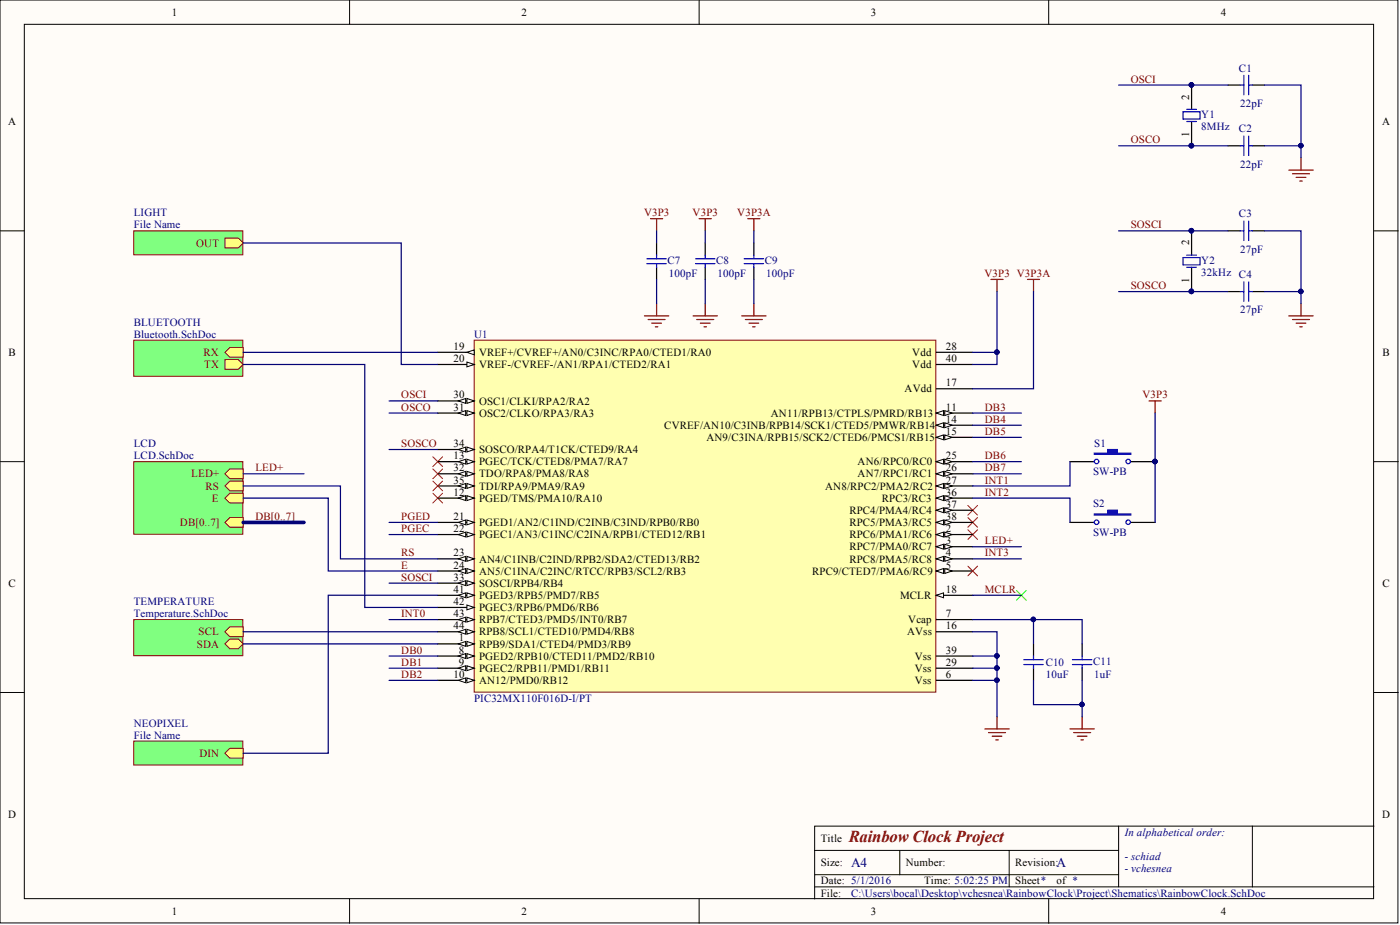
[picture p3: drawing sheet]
<svg xmlns="http://www.w3.org/2000/svg" width="292mm" height="193mm" viewBox="0 0 292 193" stroke-linecap="round" stroke-linejoin="round" font-family="sans-serif">
<defs><g id="words">
<text font-size="3.5" fill="#800000" x="177.1" y="175.6">Rainbow Clock Project</text>
<g font-size="2.8" fill="#000080">
<text x="177.6" y="180.9">A4</text>
<text x="220.5" y="180.9">A</text>
</g>
<g font-size="2.3">
<text x="35.9" y="3.3">1</text>
<text x="108.8" y="3.3">2</text>
<text x="181.7" y="3.3">3</text>
<text x="254.7" y="3.3">4</text>
<text x="248.1" y="20.8" transform="rotate(-90 248.1 20.8)">2</text>
<text x="1.7" y="26.1">A</text>
<text x="248.1" y="28.6" transform="rotate(-90 248.1 28.6)">1</text>
<text x="288.4" y="26.1">A</text>
<text x="248.1" y="51.2" transform="rotate(-90 248.1 51.2)">2</text>
<text x="248.1" y="59" transform="rotate(-90 248.1 59)">1</text>
<text x="1.8" y="74.3">B</text>
<text x="94.6" y="75.5">20</text>
<text x="94.6" y="73">19</text>
<text x="100" y="76.8">VREF-/CVREF-/AN1/RPA1/CTED2/RA1</text>
<text x="100" y="74.3">VREF+/CVREF+/AN0/C3INC/RPA0/CTED1/RA0</text>
<text x="190.4" y="76.8">Vdd</text>
<text x="190.4" y="74.3">Vdd</text>
<text x="197.4" y="75.5">40</text>
<text x="197.4" y="73">28</text>
<text x="288.4" y="74.3">B</text>
<text x="94.6" y="83.1">30</text>
<text x="188.7" y="81.9">AVdd</text>
<text x="197.4" y="80.6">17</text>
<text x="94.6" y="85.7">31</text>
<text x="100" y="86.9">OSC2/CLKO/RPA3/RA3</text>
<text x="100" y="84.4">OSC1/CLKI/RPA2/RA2</text>
<text x="138.6" y="89.5">CVREF/AN10/C3INB/RPB14/SCK1/CTED5/PMWR/RB14</text>
<text x="160.8" y="86.9">AN11/RPB13/CTPLS/PMRD/RB13</text>
<text x="197.4" y="88.2">14</text>
<text x="197.4" y="85.7">11</text>
<text x="94.6" y="95.8">13</text>
<text x="94.6" y="93.3">34</text>
<text x="100" y="94.5">SOSCO/RPA4/T1CK/CTED9/RA4</text>
<text x="147.4" y="92">AN9/C3INA/RPB15/SCK2/CTED6/PMCS1/RB15</text>
<text x="197.4" y="90.7">15</text>
<text x="197.4" y="95.8">25</text>
<text x="94.6" y="98.3">32</text>
<text x="94.6" y="100.9">35</text>
<text x="100" y="97.1">PGEC/TCK/CTED8/PMA7/RA7</text>
<text x="100" y="99.6">TDO/RPA8/PMA8/RA8</text>
<text x="178.9" y="97.1">AN6/RPC0/RC0</text>
<text x="178.9" y="99.6">AN7/RPC1/RC1</text>
<text x="197.4" y="98.3">26</text>
<text x="197.4" y="100.9">27</text>
<text x="94.6" y="103.4">12</text>
<text x="100" y="102.1">TDI/RPA9/PMA9/RA9</text>
<text x="100" y="104.7">PGED/TMS/PMA10/RA10</text>
<text x="172.2" y="102.1">AN8/RPC2/PMA2/RC2</text>
<text x="177.2" y="107.2">RPC4/PMA4/RC4</text>
<text x="184" y="104.7">RPC3/RC3</text>
<text x="197.4" y="103.4">36</text>
<text x="197.4" y="105.9">37</text>
<text x="94.6" y="108.5">21</text>
<text x="94.6" y="111">22</text>
<text x="100" y="109.7">PGED1/AN2/C1IND/C2INB/C3IND/RPB0/RB0</text>
<text x="100" y="112.3">PGEC1/AN3/C1INC/C2INA/RPB1/CTED12/RB1</text>
<text x="177.2" y="112.3">RPC6/PMA1/RC6</text>
<text x="177.2" y="109.7">RPC5/PMA3/RC5</text>
<text x="197.4" y="113.5">3</text>
<text x="197.4" y="111">2</text>
<text x="197.4" y="108.5">38</text>
<text x="94.6" y="118.6">24</text>
<text x="94.6" y="116.1">23</text>
<text x="100" y="119.9">AN5/C1INA/C2INC/RTCC/RPB3/SCL2/RB3</text>
<text x="100" y="117.3">AN4/C1INB/C2IND/RPB2/SDA2/CTED13/RB2</text>
<text x="169.5" y="119.9">RPC9/CTED7/PMA6/RC9</text>
<text x="177.2" y="117.3">RPC8/PMA5/RC8</text>
<text x="177.2" y="114.8">RPC7/PMA0/RC7</text>
<text x="197.4" y="118.6">5</text>
<text x="197.4" y="116.1">4</text>
<text x="1.8" y="122.4">C</text>
<text x="94.6" y="123.7">41</text>
<text x="94.6" y="121.1">33</text>
<text x="100" y="124.9">PGED3/RPB5/PMD7/RB5</text>
<text x="100" y="122.4">SOSCI/RPB4/RB4</text>
<text x="187.8" y="124.9">MCLR</text>
<text x="197.4" y="123.7">18</text>
<text x="288.4" y="122.4">C</text>
<text x="94.6" y="128.8">43</text>
<text x="94.6" y="126.2">42</text>
<text x="94.6" y="131.3">44</text>
<text x="100" y="130">RPB7/CTED3/PMD5/INT0/RB7</text>
<text x="100" y="127.5">PGEC3/RPB6/PMD6/RB6</text>
<text x="189.5" y="130">Vcap</text>
<text x="197.4" y="128.8">7</text>
<text x="197.4" y="131.3">16</text>
<text x="95.7" y="133.8">1</text>
<text x="95.7" y="136.4">8</text>
<text x="100" y="132.6">RPB8/SCL1/CTED10/PMD4/RB8</text>
<text x="100" y="135.1">RPB9/SDA1/CTED4/PMD3/RB9</text>
<text x="100" y="137.6">PGED2/RPB10/CTED11/PMD2/RB10</text>
<text x="189.3" y="132.6">AVss</text>
<text x="190.9" y="137.6">Vss</text>
<text x="197.4" y="136.4">39</text>
<text x="94.6" y="141.4">10</text>
<text x="95.7" y="138.9">9</text>
<text x="100" y="140.2">PGEC2/RPB11/PMD1/RB11</text>
<text x="100" y="142.7">AN12/PMD0/RB12</text>
<text x="190.9" y="140.2">Vss</text>
<text x="190.9" y="142.7">Vss</text>
<text x="197.4" y="138.9">29</text>
<text x="197.4" y="141.4">6</text>
<text x="1.7" y="170.6">D</text>
<text x="288.4" y="170.6">D</text>
<text x="171.2" y="175.6">Title</text>
<text x="171.2" y="180.7">Size:</text>
<text x="171.2" y="184.5">Date: 5/1/2016</text>
<text x="189" y="180.7">Number:</text>
<text x="192.8" y="184.5">Time: 5:02:25 PM</text>
<text x="211.8" y="180.7">Revision:</text>
<text x="211.8" y="184.5">Sheet*</text>
<text x="220.5" y="184.5">of *</text>
<text x="35.9" y="190.8">1</text>
<text x="108.8" y="190.8">2</text>
<text x="171.2" y="187">File:</text>
<text x="181.7" y="190.8">3</text>
<text x="254.7" y="190.8">4</text>
</g>
<g font-size="2.3" fill="#800000">
<text x="235.9" y="17.2">OSCI</text>
<text x="235.9" y="29.9">OSCO</text>
<text x="134.4" y="45.1">V3P3</text>
<text x="144.5" y="45.1">V3P3</text>
<text x="153.8" y="45.1">V3P3A</text>
<text x="235.9" y="47.7">SOSCI</text>
<text x="40.9" y="51.5">OUT</text>
<text x="205.4" y="57.8">V3P3 V3P3A</text>
<text x="235.9" y="60.3">SOSCO</text>
<text x="42.5" y="74.3">RX</text>
<text x="42.6" y="76.8">TX</text>
<text x="83.7" y="83.1">OSCI</text>
<text x="238.4" y="83.1">V3P3</text>
<text x="83.7" y="85.7">OSCO</text>
<text x="205.5" y="85.7">DB3</text>
<text x="205.5" y="88.2">DB4</text>
<text x="83.7" y="93.3">SOSCO</text>
<text x="205.5" y="90.7">DB5</text>
<text x="205.5" y="95.8">DB6</text>
<text x="39.9" y="99.6">LED+</text>
<text x="53.3" y="98.3">LED+</text>
<text x="205.5" y="98.3">DB7</text>
<text x="205.5" y="100.9">INT1</text>
<text x="42.9" y="102.1">RS</text>
<text x="44.2" y="104.7">E</text>
<text x="205.5" y="103.4">INT2</text>
<text x="37.5" y="109.7">DB[0..7]</text>
<text x="53.3" y="108.5">DB[0..7]</text>
<text x="83.7" y="108.5">PGED</text>
<text x="83.7" y="111">PGEC</text>
<text x="205.5" y="113.5">LED+</text>
<text x="83.7" y="116.1">RS</text>
<text x="83.7" y="118.6">E</text>
<text x="205.5" y="116.1">INT3</text>
<text x="83.7" y="121.1">SOSCI</text>
<text x="205.5" y="123.7">MCLR</text>
<text x="83.7" y="128.8">INT0</text>
<text x="41.1" y="135.1">SDA</text>
<text x="41.4" y="132.6">SCL</text>
<text x="83.7" y="136.4">DB0</text>
<text x="83.7" y="138.9">DB1</text>
<text x="83.7" y="141.4">DB2</text>
<text x="41.6" y="157.9">DIN</text>
</g>
<g font-size="2.3" fill="#000080">
<text x="258.5" y="15">C1</text>
<text x="258.8" y="22.3">22pF</text>
<text x="250.6" y="24.6">Y1</text>
<text x="250.6" y="27.1">8MHz</text>
<text x="258.5" y="27.6">C2</text>
<text x="258.8" y="35">22pF</text>
<text x="27.9" y="45.1">LIGHT</text>
<text x="27.9" y="47.7">File Name</text>
<text x="258.5" y="45.4">C3</text>
<text x="258.8" y="52.7">27pF</text>
<text x="139.3" y="55">C7</text>
<text x="139.5" y="57.8">100pF</text>
<text x="149.4" y="55">C8</text>
<text x="149.7" y="57.8">100pF</text>
<text x="159.6" y="55">C9</text>
<text x="159.8" y="57.8">100pF</text>
<text x="250.6" y="55">Y2</text>
<text x="250.6" y="57.5">32kHz</text>
<text x="258.5" y="58">C4</text>
<text x="258.8" y="65.4">27pF</text>
<text x="27.9" y="67.9">BLUETOOTH</text>
<text x="27.9" y="70.5">Bluetooth.SchDoc</text>
<text x="98.9" y="70.5">U1</text>
<text x="27.9" y="93.3">LCD</text>
<text x="27.9" y="95.8">LCD.SchDoc</text>
<text x="228.3" y="93.3">S1</text>
<text x="228.1" y="99.1">SW-PB</text>
<text x="228.1" y="105.7">S2</text>
<text x="228.1" y="111.8">SW-PB</text>
<text x="27.9" y="126.2">TEMPERATURE</text>
<text x="27.9" y="128.8">Temperature.SchDoc</text>
<text x="218.2" y="141.4">10uF</text>
<text x="218.2" y="138.9">C10</text>
<text x="228.1" y="138.6">C11</text>
<text x="228.3" y="141.4">1uF</text>
<text x="98.9" y="146.5">PIC32MX110F016D-I/PT</text>
<text x="27.9" y="151.6">NEOPIXEL</text>
<text x="27.9" y="154.1">File Name</text>
<text x="234.7" y="174.4">In alphabetical order:</text>
<text x="234.7" y="179.4">- schiad</text>
<text x="234.7" y="182">- vchesnea</text>
<text x="177.6" y="187">C:\Users\bocal\Desktop\vchesnea\RainbowClock\Project\Shematics\RainbowClock.SchDoc</text>
</g>
</g></defs>
<g fill="#fffcf8" stroke="#000" stroke-width=".21">
<path d="M0 0h291.7v192.5h-291.7z"/>
<path d="M5.1 5.1h281.5v182.4h-281.5z"/>
</g>
<g fill="none" stroke="#000" stroke-width=".21">
<path d="M72.9 0v5.1M145.9 0v5.1M218.8 0v5.1M0 48.2h5.1M286.7 48.2h5M0 96.3h5.1M286.7 96.3h5M0 144.5h5.1M286.7 144.5h5M170 177.4h63.4M187.7 177.4v5.1M210.6 177.4v7.6"/>
<path d="M233.4 172.3v12.7M261.3 172.3h-91.3v15.2M286.7 172.3h-25.4v12.7M72.9 187.5v5.1M145.9 187.5v5.1M170 185h116.7M170 182.5h63.4M218.8 187.5v5.1"/>
</g>
<path d="M27.9 71h22.8v7.5h-22.8z" fill="#80ff80" stroke="#800000" stroke-width=".21"/>
<g fill="#ffff80" stroke="#800000" stroke-width=".21">
<path d="M46.9 73.5l1-1h2.8v2h-2.8z" fill-rule="evenodd"/>
<path d="M46.9 75h2.8l1 1-1 1h-2.8z" fill-rule="evenodd"/>
</g>
<path d="M27.9 96.3h22.8v15.1h-22.8z" fill="#80ff80" stroke="#800000" stroke-width=".21"/>
<g fill="#ffff80" stroke="#800000" stroke-width=".21">
<path d="M46.9 101.4l1-1h2.8v2h-2.8z" fill-rule="evenodd"/>
<path d="M46.9 103.9l1-1h2.8v2h-2.8z" fill-rule="evenodd"/>
<path d="M46.9 98.8l1-1h2.8v2.1h-2.8z" fill-rule="evenodd"/>
<path d="M46.9 109l1-1h2.8v2h-2.8z" fill-rule="evenodd"/>
</g>
<path d="M27.9 129.3h22.8v7.5h-22.8z" fill="#80ff80" stroke="#800000" stroke-width=".21"/>
<g fill="#ffff80" stroke="#800000" stroke-width=".21">
<path d="M46.9 134.3l1-1h1.8l1 1-1 1h-1.8z" fill-rule="evenodd"/>
<path d="M46.9 131.8l1-1h2.8v2h-2.8z" fill-rule="evenodd"/>
</g>
<g fill="none" stroke="#f00" stroke-width=".21">
<path d="M90.3 95.3l2 2M90.3 97.8l2 2.1M92.3 95.3l-2 2M92.3 97.8l-2 2.1M90.3 100.4l2 2M90.3 102.9l2 2M92.3 100.4l-2 2M92.3 102.9l-2 2M201.9 118.1l2.1 2M201.9 110.5l2.1 2M201.9 108l2.1 2M201.9 105.4l2.1 2.1"/>
<path d="M204 118.1l-2.1 2M204 110.5l-2.1 2M204 108l-2.1 2M204 105.4l-2.1 2.1"/>
</g>
<path d="M212.1 123.2l2 2M214.1 123.2l-2 2" fill="none" stroke="#0f0" stroke-width=".21"/>
<path d="M248.6 17.7v5.1M256.2 17.7h2.6M261.3 17.7h2.5M248.6 25.3v5.1M256.2 30.4h2.6M261.3 30.4h2.5" fill="none" stroke="#000" stroke-width=".25"/>
<g fill="#000080" stroke="#000080" stroke-width=".21">
<circle cx="248.6" cy="30.4" r=".47"/>
<circle cx="248.6" cy="17.7" r=".47"/>
</g>
<path d="M258.8 17.7h.7M259.5 15.7v4.1M260.5 15.7v4.1M260.5 17.7h.8M246.8 23.3h3.6v1.5h-3.6zM247.6 22.8h2M247.6 25.3h2M258.8 30.4h.7M259.5 28.4v4M260.5 28.4v4M260.5 30.4h.8" fill="none" stroke="#00f" stroke-width=".25"/>
<path d="M268.9 35.5h5.1M269.7 36.2h3.5M270.4 37h2.1M271.2 37.8h.5M271.4 33v2.5" fill="none" stroke="#800000" stroke-width=".25"/>
<path d="M98.9 71h96.4v73.4h-96.4z" fill="#ffffb0" stroke="#800000" stroke-width=".21"/>
<path d="M91.3 96.3h7.6" fill="none" stroke="#000" stroke-width=".25"/>
<g fill="#fffcf8" stroke="#000" stroke-width=".21">
<path d="M97.4 95.8l1.5 .5-1.5 .5z"/>
<path d="M95.6 96.3l1.6-.5v1z"/>
</g>
<path d="M91.3 93.8h7.6" fill="none" stroke="#000" stroke-width=".25"/>
<g fill="#fffcf8" stroke="#000" stroke-width=".21">
<path d="M97.4 93.3l1.5 .5-1.5 .5z"/>
<path d="M95.6 93.8l1.6-.5v1z"/>
</g>
<path d="M91.3 86.2h7.6" fill="none" stroke="#000" stroke-width=".25"/>
<g fill="#fffcf8" stroke="#000" stroke-width=".21">
<path d="M97.4 85.7l1.5 .5-1.5 .5z"/>
<path d="M95.6 86.2l1.6-.5v1z"/>
</g>
<path d="M91.3 83.6h7.6" fill="none" stroke="#000" stroke-width=".25"/>
<g fill="#fffcf8" stroke="#000" stroke-width=".21">
<path d="M97.4 83.1l1.5 .5-1.5 .5z"/>
<path d="M95.6 83.6l1.6-.5v1z"/>
</g>
<path d="M91.3 76h7.6" fill="none" stroke="#000" stroke-width=".25"/>
<path d="M97.4 75.5l1.5 .5-1.5 .5z" fill="#fffcf8" stroke="#000" stroke-width=".21"/>
<path d="M91.3 98.8h7.6" fill="none" stroke="#000" stroke-width=".25"/>
<g fill="#fffcf8" stroke="#000" stroke-width=".21">
<path d="M97.4 98.3l1.5 .5-1.5 .6z"/>
<path d="M95.6 98.8l1.6-.5v1.1z"/>
</g>
<path d="M91.3 101.4h7.6" fill="none" stroke="#000" stroke-width=".25"/>
<g fill="#fffcf8" stroke="#000" stroke-width=".21">
<path d="M97.4 100.9l1.5 .5-1.5 .5z"/>
<path d="M95.6 101.4l1.6-.5v1z"/>
</g>
<path d="M91.3 103.9h7.6" fill="none" stroke="#000" stroke-width=".25"/>
<g fill="#fffcf8" stroke="#000" stroke-width=".21">
<path d="M97.4 103.4l1.5 .5-1.5 .5z"/>
<path d="M95.6 103.9l1.6-.5v1z"/>
</g>
<path d="M91.3 109h7.6" fill="none" stroke="#000" stroke-width=".25"/>
<g fill="#fffcf8" stroke="#000" stroke-width=".21">
<path d="M97.4 108.5l1.5 .5-1.5 .5z"/>
<path d="M95.6 109l1.6-.5v1z"/>
</g>
<path d="M91.3 111.5h7.6" fill="none" stroke="#000" stroke-width=".25"/>
<g fill="#fffcf8" stroke="#000" stroke-width=".21">
<path d="M97.4 111l1.5 .5-1.5 .5z"/>
<path d="M95.6 111.5l1.6-.5v1z"/>
</g>
<path d="M91.3 73.5h7.6" fill="none" stroke="#000" stroke-width=".25"/>
<path d="M97.4 73.5l1.5-.5v1z" fill="#fffcf8" stroke="#000" stroke-width=".21"/>
<path d="M91.3 129.3h7.6" fill="none" stroke="#000" stroke-width=".25"/>
<g fill="#fffcf8" stroke="#000" stroke-width=".21">
<path d="M97.4 128.8l1.5 .5-1.5 .5z"/>
<path d="M95.6 129.3l1.6-.5v1z"/>
</g>
<path d="M91.3 126.7h7.6" fill="none" stroke="#000" stroke-width=".25"/>
<path d="M97.4 126.2l1.5 .5-1.5 .5z" fill="#fffcf8" stroke="#000" stroke-width=".21"/>
<path d="M91.3 124.2h7.6" fill="none" stroke="#000" stroke-width=".25"/>
<g fill="#fffcf8" stroke="#000" stroke-width=".21">
<path d="M97.4 123.7l1.5 .5-1.5 .5z"/>
<path d="M95.6 124.2l1.6-.5v1z"/>
</g>
<path d="M91.3 121.7h7.6" fill="none" stroke="#000" stroke-width=".25"/>
<g fill="#fffcf8" stroke="#000" stroke-width=".21">
<path d="M97.4 121.1l1.5 .6-1.5 .5z"/>
<path d="M95.6 121.7l1.6-.6v1.1z"/>
</g>
<path d="M91.3 119.1h7.6" fill="none" stroke="#000" stroke-width=".25"/>
<g fill="#fffcf8" stroke="#000" stroke-width=".21">
<path d="M97.4 118.6l1.5 .5-1.5 .5z"/>
<path d="M95.6 119.1l1.6-.5v1z"/>
</g>
<path d="M91.3 131.8h7.6" fill="none" stroke="#000" stroke-width=".25"/>
<g fill="#fffcf8" stroke="#000" stroke-width=".21">
<path d="M97.4 131.3l1.5 .5-1.5 .5z"/>
<path d="M95.6 131.8l1.6-.5v1z"/>
</g>
<path d="M91.3 134.3h7.6" fill="none" stroke="#000" stroke-width=".25"/>
<g fill="#fffcf8" stroke="#000" stroke-width=".21">
<path d="M97.4 133.8l1.5 .5-1.5 .5z"/>
<path d="M95.6 134.3l1.6-.5v1z"/>
</g>
<path d="M91.3 136.9h7.6" fill="none" stroke="#000" stroke-width=".25"/>
<g fill="#fffcf8" stroke="#000" stroke-width=".21">
<path d="M97.4 136.4l1.5 .5-1.5 .5z"/>
<path d="M95.6 136.9l1.6-.5v1z"/>
</g>
<path d="M91.3 139.4h7.6" fill="none" stroke="#000" stroke-width=".25"/>
<g fill="#fffcf8" stroke="#000" stroke-width=".21">
<path d="M97.4 138.9l1.5 .5-1.5 .5z"/>
<path d="M95.6 139.4l1.6-.5v1z"/>
</g>
<path d="M91.3 141.9h7.6" fill="none" stroke="#000" stroke-width=".25"/>
<g fill="#fffcf8" stroke="#000" stroke-width=".21">
<path d="M97.4 141.4l1.5 .5-1.5 .5z"/>
<path d="M95.6 141.9l1.6-.5v1z"/>
</g>
<path d="M91.3 116.6h7.6" fill="none" stroke="#000" stroke-width=".25"/>
<g fill="#fffcf8" stroke="#000" stroke-width=".21">
<path d="M97.4 116.1l1.5 .5-1.5 .5z"/>
<path d="M95.6 116.6l1.6-.5v1z"/>
</g>
<path d="M195.3 124.2h7.7" fill="none" stroke="#000" stroke-width=".25"/>
<path d="M195.3 124.2l1.6-.5v1z" fill="#fffcf8" stroke="#000" stroke-width=".21"/>
<path d="M195.3 119.1h7.7M195.3 129.3h7.7M195.3 136.9h7.7M195.3 139.4h7.7M195.3 131.8h7.7" fill="none" stroke="#000" stroke-width=".25"/>
<g fill="#fffcf8" stroke="#000" stroke-width=".21">
<path d="M195.3 119.1l1.6-.5v1z"/>
<path d="M197.1 118.6l1.5 .5-1.5 .5z"/>
</g>
<path d="M195.3 116.6h7.7" fill="none" stroke="#000" stroke-width=".25"/>
<g fill="#fffcf8" stroke="#000" stroke-width=".21">
<path d="M195.3 116.6l1.6-.5v1z"/>
<path d="M197.1 116.1l1.5 .5-1.5 .5z"/>
</g>
<path d="M195.3 114.1h7.7" fill="none" stroke="#000" stroke-width=".25"/>
<g fill="#fffcf8" stroke="#000" stroke-width=".21">
<path d="M195.3 114.1l1.6-.6v1.1z"/>
<path d="M197.1 113.5l1.5 .6-1.5 .5z"/>
</g>
<path d="M195.3 111.5h7.7" fill="none" stroke="#000" stroke-width=".25"/>
<g fill="#fffcf8" stroke="#000" stroke-width=".21">
<path d="M195.3 111.5l1.6-.5v1z"/>
<path d="M197.1 111l1.5 .5-1.5 .5z"/>
</g>
<path d="M195.3 109h7.7" fill="none" stroke="#000" stroke-width=".25"/>
<g fill="#fffcf8" stroke="#000" stroke-width=".21">
<path d="M195.3 109l1.6-.5v1z"/>
<path d="M197.1 108.5l1.5 .5-1.5 .5z"/>
</g>
<path d="M195.3 91.2h7.7M195.3 141.9h7.7" fill="none" stroke="#000" stroke-width=".25"/>
<g fill="#fffcf8" stroke="#000" stroke-width=".21">
<path d="M195.3 91.2l1.6-.5v1z"/>
<path d="M197.1 90.7l1.5 .5-1.5 .5z"/>
</g>
<path d="M195.3 96.3h7.7" fill="none" stroke="#000" stroke-width=".25"/>
<g fill="#fffcf8" stroke="#000" stroke-width=".21">
<path d="M195.3 96.3l1.6-.5v1z"/>
<path d="M197.1 95.8l1.5 .5-1.5 .5z"/>
</g>
<path d="M195.3 98.8h7.7" fill="none" stroke="#000" stroke-width=".25"/>
<g fill="#fffcf8" stroke="#000" stroke-width=".21">
<path d="M195.3 98.8l1.6-.5v1.1z"/>
<path d="M197.1 98.3l1.5 .5-1.5 .6z"/>
</g>
<path d="M195.3 101.4h7.7" fill="none" stroke="#000" stroke-width=".25"/>
<g fill="#fffcf8" stroke="#000" stroke-width=".21">
<path d="M195.3 101.4l1.6-.5v1z"/>
<path d="M197.1 100.9l1.5 .5-1.5 .5z"/>
</g>
<path d="M195.3 103.9h7.7" fill="none" stroke="#000" stroke-width=".25"/>
<g fill="#fffcf8" stroke="#000" stroke-width=".21">
<path d="M195.3 103.9l1.6-.5v1z"/>
<path d="M197.1 103.4l1.5 .5-1.5 .5z"/>
</g>
<path d="M195.3 88.7h7.7" fill="none" stroke="#000" stroke-width=".25"/>
<g fill="#fffcf8" stroke="#000" stroke-width=".21">
<path d="M195.3 88.7l1.6-.5v1z"/>
<path d="M197.1 88.2l1.5 .5-1.5 .5z"/>
</g>
<path d="M195.3 86.2h7.7" fill="none" stroke="#000" stroke-width=".25"/>
<g fill="#fffcf8" stroke="#000" stroke-width=".21">
<path d="M195.3 86.2l1.6-.5v1z"/>
<path d="M197.1 85.7l1.5 .5-1.5 .5z"/>
</g>
<path d="M195.3 76h7.7M195.3 73.5h7.7M195.3 81.1h7.7M195.3 106.4h7.7" fill="none" stroke="#000" stroke-width=".25"/>
<g fill="#fffcf8" stroke="#000" stroke-width=".21">
<path d="M195.3 106.4l1.6-.5v1.1z"/>
<path d="M197.1 105.9l1.5 .5-1.5 .6z"/>
</g>
<g fill="none" stroke="#000" stroke-width=".25">
<path d="M137 50.7v2.5M137 55.8v2.5M147.1 50.7v2.5M147.1 55.8v2.5M157.3 50.7v2.5M157.3 55.8v2.5M248.6 48.2v5M248.6 55.8v5M256.2 48.2h2.6M261.3 48.2h2.5M256.2 60.8h2.6M261.3 60.8h2.5"/>
<path d="M215.6 134.3v2.6M215.6 139.4v2.5M225.8 134.3v2.6M225.8 139.4v2.5"/>
</g>
<g fill="#000080" stroke="#000080" stroke-width=".21">
<circle cx="248.6" cy="60.8" r=".47"/>
<circle cx="248.6" cy="48.1" r=".47"/>
</g>
<g fill="none" stroke="#00f" stroke-width=".25">
<path d="M135 54h4M135 55h4M137 53.2v.8M137 55v.8M145.1 54h4.1M145.1 55h4.1M147.1 53.2v.8M147.1 55v.8M155.3 54h4M155.3 55h4M157.3 53.2v.8M157.3 55v.8"/>
<path d="M246.8 53.7h3.6v1.6h-3.6zM247.6 53.2h2M247.6 55.8h2M258.8 48.2h.7M259.5 46.1v4.1M259.5 58.8v4.1M260.5 46.1v4.1M260.5 58.8v4.1M260.5 48.2h.8M258.8 60.8h.7M260.5 60.8h.8M213.6 137.6h4.1"/>
<path d="M213.6 138.6h4.1M215.6 136.9v.7M215.6 138.6v.8M223.8 137.6h4M223.8 138.6h4M225.8 136.9v.7M225.8 138.6v.8"/>
</g>
<g fill="none" stroke="#800000" stroke-width=".25">
<path d="M135.7 45.6h2.6M137 45.6v2.6M145.9 45.6h2.5M147.1 45.6v2.6M156 45.6h2.6M157.3 45.6v2.6M206.8 58.3h2.5M208 58.3v2.5M214.4 58.3h2.5M215.6 58.3v2.5M134.5 65.9h5M135.2 66.7h3.6"/>
<path d="M136 67.4h2M136.7 68.2h.5M137 63.4v2.5M144.6 65.9h5.1M145.4 66.7h3.5M146.1 67.4h2.1M146.9 68.2h.5M147.1 63.4v2.5M154.7 65.9h5.1M155.5 66.7h3.6M156.3 67.4h2M157 68.2h.5"/>
<path d="M157.3 63.4v2.5M268.9 65.9h5.1M269.7 66.7h3.5M270.4 67.4h2.1M271.2 68.2h.5M271.4 63.4v2.5M205.5 152.1h5.1M206.2 152.8h3.6M207 153.6h2M207.8 154.3h.5M208 149.5v2.6M223.2 152.1h5.1"/>
<path d="M224 152.8h3.6M224.8 153.6h2M225.5 154.3h.5M225.8 149.5v2.6"/>
</g>
<path d="M27.9 48.2h22.8v5h-22.8z" fill="#80ff80" stroke="#800000" stroke-width=".21"/>
<path d="M46.9 49.7h2.8l1 1-1 1h-2.8z" fill-rule="evenodd" fill="#ffff80" stroke="#800000" stroke-width=".21"/>
<path d="M27.9 154.6h22.8v5h-22.8z" fill="#80ff80" stroke="#800000" stroke-width=".21"/>
<path d="M46.9 157.1l1-1h2.8v2h-2.8z" fill-rule="evenodd" fill="#ffff80" stroke="#800000" stroke-width=".21"/>
<path d="M223.2 96.3h5.1M235.9 96.3h5.1M223.2 109h5.1M235.9 109h5.1" fill="none" stroke="#000" stroke-width=".25"/>
<g fill="#000080" stroke="#000080" stroke-width=".21">
<circle cx="241" cy="96.3" r=".47"/>
<circle cx="271.4" cy="30.4" r=".47"/>
<circle cx="248.6" cy="17.7" r=".47"/>
<circle cx="248.6" cy="30.4" r=".47"/>
<circle cx="271.4" cy="60.8" r=".47"/>
<circle cx="248.6" cy="48.1" r=".47"/>
<circle cx="248.6" cy="60.8" r=".47"/>
<circle cx="208" cy="73.5" r=".47"/>
<circle cx="208" cy="141.9" r=".47"/>
<circle cx="208" cy="139.4" r=".47"/>
<circle cx="208" cy="136.8" r=".47"/>
<circle cx="215.6" cy="129.2" r=".47"/>
<circle cx="225.7" cy="147" r=".47"/>
</g>
<g fill="#00f" stroke="#00f" stroke-width=".25">
<path d="M228.3 94.5h2.8v-.7h2v.7h2.8v.3h-7.6z" fill-rule="evenodd"/>
<path d="M228.3 107.2h2.8v-.8h2v.8h2.8v.3h-7.6z" fill-rule="evenodd"/>
</g>
<g fill="none" stroke="#00f" stroke-width=".25">
<circle cx="228.8" cy="96.3" r=".47"/>
<circle cx="235.4" cy="96.3" r=".47"/>
<circle cx="228.8" cy="108.9" r=".47"/>
<circle cx="235.4" cy="108.9" r=".47"/>
</g>
<path d="M239.7 83.6h2.6M241 83.6v2.6" fill="none" stroke="#800000" stroke-width=".25"/>
<g fill="none" stroke="#000080" stroke-width=".25">
<path d="M233.4 17.7h22.8M263.8 17.7h7.6v12.7h-7.6M233.4 30.4h22.8M271.4 30.4v2.6M50.7 50.7h33v25.3h7.6M137 48.2v2.5M137 58.3v5.1M147.1 48.2v2.5M147.1 58.3v5.1M157.3 48.2v2.5M157.3 58.3v5.1M233.4 48.2h22.8"/>
<path d="M263.8 48.2h7.6v12.6h-7.6M50.7 76h25.4v50.7h15.2M50.7 73.5h40.6M208 60.8v12.7h-5M208 73.5v2.5h-5M215.6 60.8v20.3h-12.6M233.4 60.8h22.8M271.4 60.8v2.6M50.7 98.8h12.7M81.2 86.2h10.1M81.2 83.6h10.1M81.2 93.8h10.1"/>
<path d="M203 86.2h10.1M203 88.7h10.1M203 91.2h10.1M203 96.3h10.1M203 98.8h10.1M223.2 96.3v5.1h-20.2M241 86.2v22.8M50.7 101.4h20.3v15.2h20.3M50.7 103.9h17.8v15.2h22.8M81.2 109h10.1M81.2 111.5h10.1M203 103.9h20.2v5.1"/>
<path d="M203 116.6h10.1M203 114.1h10.1M50.7 131.8h40.6M50.7 134.3h40.6M81.2 136.9h10.1M81.2 139.4h10.1M81.2 121.7h10.1M81.2 129.3h10.1M91.3 124.2h-22.8v32.9h-17.8M203 139.4h5v2.5M203 136.9h5v2.5M203 131.8h5v5.1"/>
<path d="M203 129.3h12.6v5M203 124.2h10.1M215.6 129.3h10.2v5M81.2 141.9h10.1M203 141.9h5v7.6M215.6 141.9v5.1h10.2v-5.1M225.8 147v2.5"/>
</g>
<path d="M50.7 109h12.7" fill="none" stroke="#000080" stroke-width=".76"/>
<use href="#words"/>
</svg>
